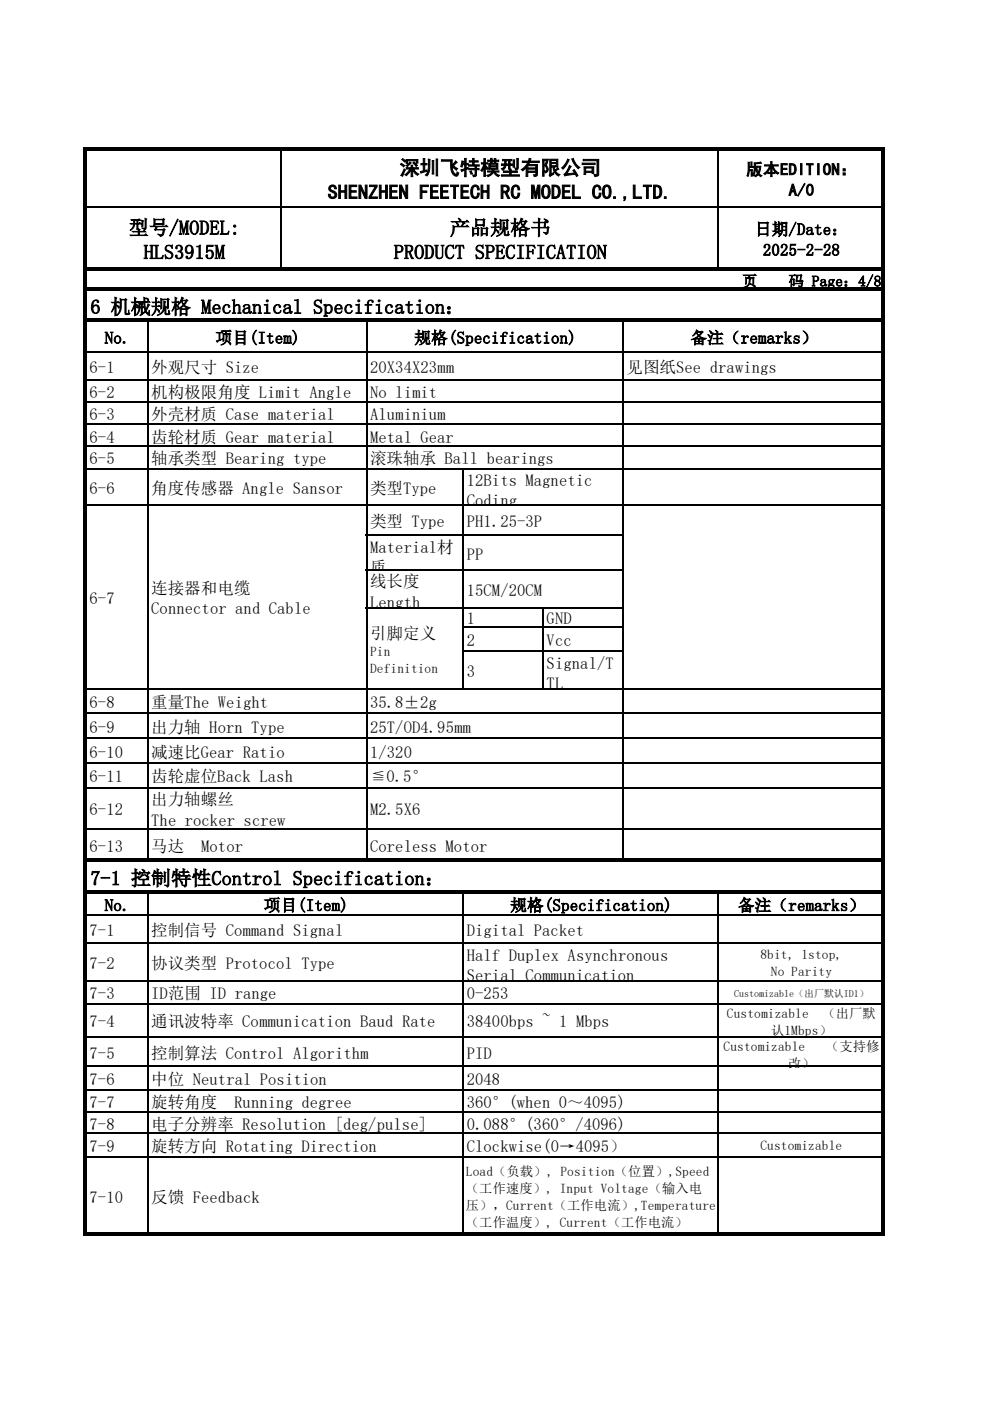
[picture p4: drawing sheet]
<svg xmlns="http://www.w3.org/2000/svg" width="210mm" height="297mm" viewBox="0 0 210 297" stroke-linecap="round" stroke-linejoin="round" font-family="sans-serif">
<defs><g id="words">
<g font-size="4.2">
<text x="84.7" y="37">深圳飞特模型有限公司</text>
<text x="69.5" y="42.1">SHENZHEN FEETECH RC MODEL CO.,LTD.</text>
<text x="27.3" y="49.7">型号/MODEL:</text>
<text x="95.4" y="49.7">产品规格书</text>
<text x="30.5" y="54.9">HLS3915M</text>
<text x="83.5" y="54.9">PRODUCT SPECIFICATION</text>
<text x="19.2" y="66.5">6 机械规格 Mechanical Specification：</text>
<text x="19.2" y="187.6">7-1 控制特性Control Specification：</text>
</g>
<g font-size="3.5">
<text x="158.2" y="37.1">版本EDITION：</text>
<text x="167.2" y="41.5">A/0</text>
<text x="160" y="49.8">日期/Date：</text>
<text x="161.7" y="54.2">2025-2-28</text>
<text x="22.2" y="72.8">No.</text>
<text x="45.7" y="72.8">项目(Item)</text>
<text x="87.8" y="72.8">规格(Specification)</text>
<text x="146.3" y="72.8">备注（remarks）</text>
<text x="19" y="79.1">6-1</text>
<text x="32" y="79.1">外观尺寸 Size</text>
<text x="78.4" y="79.1">20X34X23mm</text>
<text x="132.8" y="79.1">见图纸See drawings</text>
<text x="19" y="84.4">6-2</text>
<text x="19" y="89">6-3</text>
<text x="32" y="84.4">机构极限角度 Limit Angle</text>
<text x="32" y="89">外壳材质 Case material</text>
<text x="78.4" y="84.4">No limit</text>
<text x="78.4" y="89">Aluminium</text>
<text x="19" y="93.8">6-4</text>
<text x="32" y="93.8">齿轮材质 Gear material</text>
<text x="78.4" y="93.8">Metal Gear</text>
<text x="19" y="98.4">6-5</text>
<text x="32" y="98.4">轴承类型 Bearing type</text>
<text x="78.4" y="98.4">滚珠轴承 Ball bearings</text>
<text x="19" y="104.7">6-6</text>
<text x="32" y="104.7">角度传感器 Angle Sansor</text>
<text x="78.4" y="104.7">类型Type</text>
<text x="98.9" y="103">12Bits Magnetic</text>
<text x="98.9" y="107.3">Coding</text>
<text x="78.4" y="111.8">类型 Type</text>
<text x="98.9" y="111.8">PH1.25-3P</text>
<text x="78.4" y="117.1">Material材</text>
<text x="98.9" y="118.6">PP</text>
<text x="32" y="125.8">连接器和电缆</text>
<text x="78.4" y="121.5">质</text>
<text x="78.4" y="124.4">线长度</text>
<text x="19" y="128">6-7</text>
<text x="32" y="130.2">Connector and Cable</text>
<text x="78.4" y="128.8">Length</text>
<text x="98.9" y="126.3">15CM/20CM</text>
<text x="78.4" y="135.4">引脚定义</text>
<text x="98.9" y="132.3">1</text>
<text x="98.9" y="136.9">2</text>
<text x="115.9" y="132.3">GND</text>
<text x="115.9" y="136.9">Vcc</text>
<text x="98.9" y="143.5">3</text>
<text x="115.9" y="141.7">Signal/T</text>
<text x="115.9" y="146.1">TL</text>
<text x="19" y="150.1">6-8</text>
<text x="19" y="155.3">6-9</text>
<text x="32" y="150.1">重量The Weight</text>
<text x="32" y="155.3">出力轴 Horn Type</text>
<text x="78.4" y="150.1">35.8±2g</text>
<text x="78.4" y="155.3">25T/OD4.95mm</text>
<text x="19" y="160.6">6-10</text>
<text x="32" y="160.6">减速比Gear Ratio</text>
<text x="78.4" y="160.6">1/320</text>
<text x="19" y="165.8">6-11</text>
<text x="32" y="165.8">齿轮虚位Back Lash</text>
<text x="78.4" y="165.8">≦0.5°</text>
<text x="19" y="172.8">6-12</text>
<text x="32" y="170.6">出力轴螺丝</text>
<text x="78.4" y="172.8">M2.5X6</text>
<text x="32" y="175">The rocker screw</text>
<text x="19" y="180.5">6-13</text>
<text x="32" y="180.5">马达</text>
<text x="42.6" y="180.5">Motor</text>
<text x="78.4" y="180.5">Coreless Motor</text>
<text x="22.2" y="193.1">No.</text>
<text x="55.9" y="193.1">项目(Item)</text>
<text x="108.2" y="193.1">规格(Specification)</text>
<text x="156.4" y="193.1">备注（remarks）</text>
<text x="19" y="198.4">7-1</text>
<text x="32" y="198.4">控制信号 Command Signal</text>
<text x="98.9" y="198.4">Digital Packet</text>
<text x="98.9" y="203.6">Half Duplex Asynchronous</text>
<text x="19" y="205.4">7-2</text>
<text x="32" y="205.4">协议类型 Protocol Type</text>
<text x="98.9" y="208">Serial Communication</text>
<text x="19" y="211.8">7-3</text>
<text x="32" y="211.8">ID范围 ID range</text>
<text x="98.9" y="211.8">0-253</text>
<text x="19" y="217.7">7-4</text>
<text x="32" y="217.7">通讯波特率 Communication Baud Rate</text>
<text x="98.9" y="217.7">38400bps ~ 1 Mbps</text>
<text x="19" y="224.4">7-5</text>
<text x="32" y="224.4">控制算法 Control Algorithm</text>
<text x="98.9" y="224.4">PID</text>
<text x="19" y="230">7-6</text>
<text x="32" y="230">中位 Neutral Position</text>
<text x="98.9" y="230">2048</text>
<text x="19" y="234.9">7-7</text>
<text x="19" y="239.4">7-8</text>
<text x="32" y="234.9">旋转角度</text>
<text x="32" y="239.4">电子分辨率 Resolution [deg/pulse]</text>
<text x="49.7" y="234.9">Running degree</text>
<text x="98.9" y="234.9">360°(when 0～4095)</text>
<text x="98.9" y="239.4">0.088°(360°/4096)</text>
<text x="19" y="244.1">7-9</text>
<text x="32" y="244.1">旋转方向 Rotating Direction</text>
<text x="98.9" y="244.1">Clockwise(0→4095）</text>
<text x="19" y="254.9">7-10</text>
<text x="32" y="254.9">反馈 Feedback</text>
</g>
<g font-size="3.2">
<text x="157.4" y="60.7">页</text>
<text x="167.2" y="60.7">码 Page：4/8</text>
</g>
<g font-size="2.8">
<text x="78.4" y="139">Pin</text>
<text x="78.4" y="142.6">Definition</text>
<text x="161.2" y="203.3">8bit, 1stop,</text>
<text x="163.4" y="206.9">No Parity</text>
<text x="154.1" y="215.7">Customizable</text>
<text x="174.3" y="215.7">（出厂默</text>
<text x="163.4" y="219.3">认1Mbps）</text>
<text x="153.4" y="222.7">Customizable</text>
<text x="167" y="226.3">改）</text>
<text x="175" y="222.7">（支持修</text>
<text x="161.2" y="243.8">Customizable</text>
<text x="98.8" y="249.3">Load（负载）, Position（位置）,Speed</text>
<text x="98.8" y="252.9">（工作速度）, Input Voltage（输入电</text>
<text x="98.8" y="256.4">压），Current（工作电流）,Temperature</text>
<text x="98.8" y="259.9">（工作温度）, Current（工作电流）</text>
</g>
<text font-size="2.1" x="155.6" y="211.2">Customizable（出厂默认ID1）</text>
</g></defs>
<g fill="#000">
<path d="M17.8 31.2h.7v25.5h-.7z" fill-rule="evenodd"/>
<path d="M18.5 31.2h169v.7h-169z" fill-rule="evenodd"/>
<path d="M186.8 31.6h.7v25.1h-.7z" fill-rule="evenodd"/>
<path d="M17.8 56.7h.7v4.3h-.7z" fill-rule="evenodd"/>
<path d="M18.5 56.7h169v.7h-169z" fill-rule="evenodd"/>
<path d="M186.8 57h.7v4h-.7z" fill-rule="evenodd"/>
<path d="M17.8 61h.7v6.4h-.7z" fill-rule="evenodd"/>
<path d="M17.8 67.4h.7v114.5h-.7z" fill-rule="evenodd"/>
<path d="M18.5 61h169v.7h-169z" fill-rule="evenodd"/>
<path d="M18.5 67.4h169v.7h-169z" fill-rule="evenodd"/>
<path d="M186.8 61.3h.7v6.1h-.7z" fill-rule="evenodd"/>
<path d="M186.8 67.7h.7v114.2h-.7z" fill-rule="evenodd"/>
<path d="M17.8 181.9h.7v6.8h-.7z" fill-rule="evenodd"/>
<path d="M17.8 188.7h.7v73.2h-.7z" fill-rule="evenodd"/>
<path d="M18.5 181.9h169v.7h-169z" fill-rule="evenodd"/>
<path d="M18.5 188.7h169v.7h-169z" fill-rule="evenodd"/>
<path d="M186.8 182.2h.7v6.5h-.7z" fill-rule="evenodd"/>
<path d="M186.8 189h.7v72.9h-.7z" fill-rule="evenodd"/>
<path d="M18.5 261.2h168.3v.7h-168.3z" fill-rule="evenodd"/>
</g>
<g fill="none" stroke="#000" stroke-width=".34">
<path d="M59.6 31.9v24.8M152.2 31.9v24.8M18.5 43.8h168.3M18.5 74.7h168.3M31.3 68.1v113.8M77.7 68.1v113.8M132.1 68.1v113.8M18.5 80.5h168.3M18.5 85.2h168.3M18.5 89.9h168.3M18.5 94.6h168.3M18.5 99.3h168.3"/>
<path d="M98.2 99.1v47M18.5 107.1h168.3M77.6 113.5h54.6M77.6 120.8h54.6M77.6 128.9h54.6M98 132.8h34.2M98 138h34.2M115.1 128.7v17.4M18.5 146h168.3M18.5 151.2h168.3M18.5 156.5h168.3M18.5 161.7h168.3"/>
<path d="M18.5 167h168.3M18.5 175.6h168.3M18.5 193.9h168.3M18.5 199.9h168.3M31.3 189.4v71.8M98.2 189.4v71.8M152.2 189.4v71.8M18.5 207.9h168.3M18.5 212.8h168.3M18.5 219.8h168.3M18.5 226h168.3M18.5 231h168.3"/>
<path d="M18.5 235.7h168.3M18.5 240.1h168.3M18.5 245.1h168.3"/>
</g>
<use href="#words"/>
</svg>
